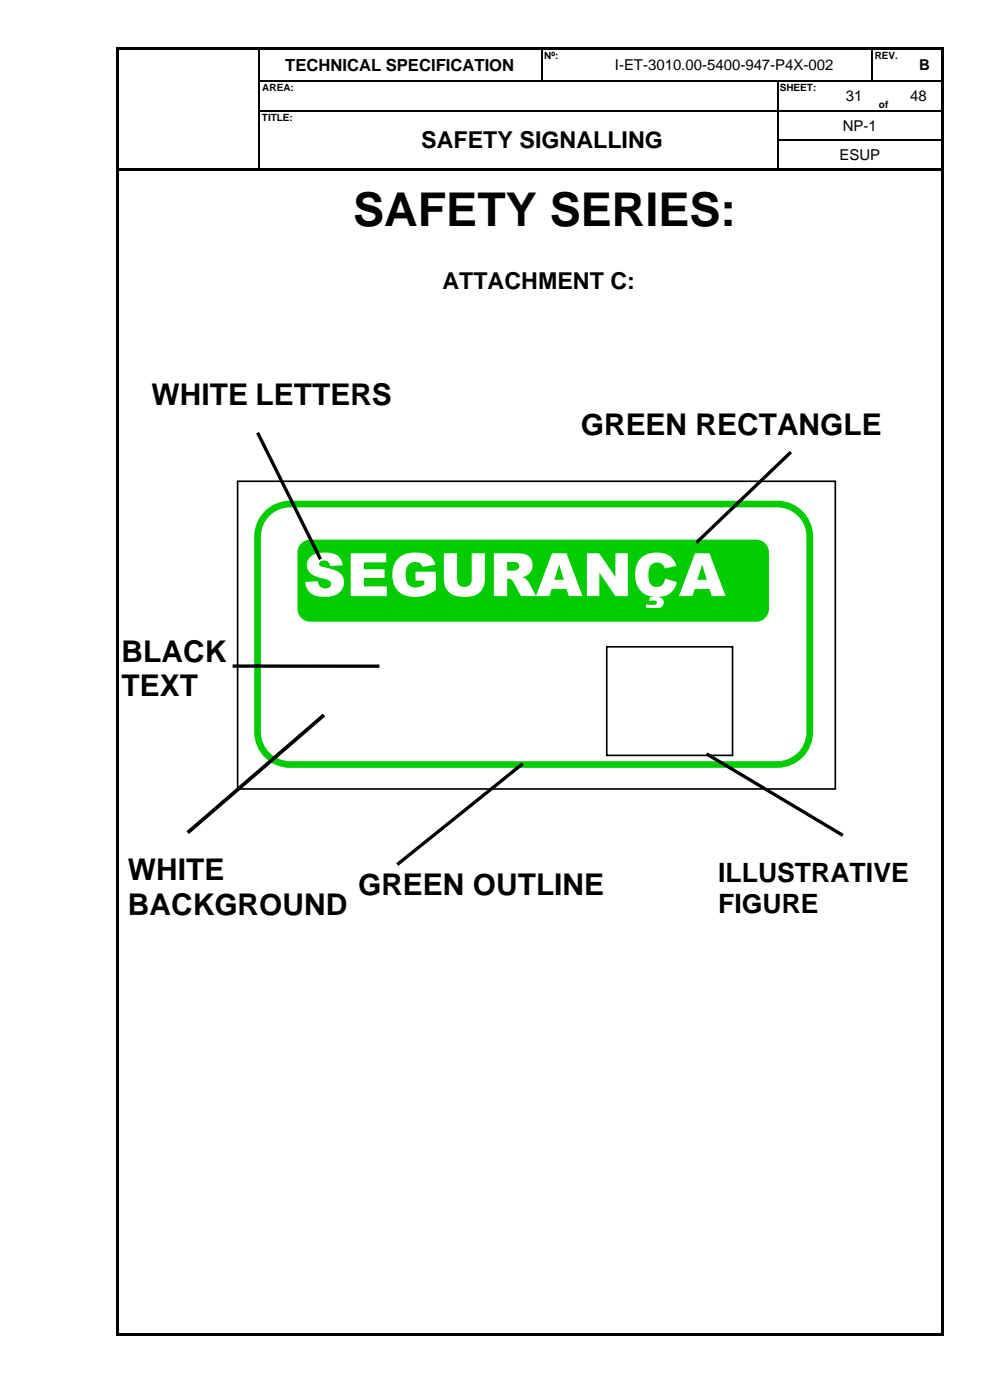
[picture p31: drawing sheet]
<svg xmlns="http://www.w3.org/2000/svg" width="210mm" height="297mm" viewBox="0 0 210 297" stroke-linecap="round" stroke-linejoin="round" font-family="sans-serif">
<defs><g id="words">
<text font-size="12.7" fill="#fff" x="64.3" y="126.5">SEGURANÇA</text>
<text font-size="9.9" x="74.9" y="48">SAFETY SERIES:</text>
<g font-size="6.3">
<text x="32.2" y="86">WHITE LETTERS</text>
<text x="123.2" y="92.2">GREEN RECTANGLE</text>
<text x="25.8" y="140.3">BLACK</text>
<text x="25.8" y="147.7">TEXT</text>
<text x="27.1" y="186.8">WHITE</text>
<text x="76" y="189.9">GREEN OUTLINE</text>
<text x="27.1" y="194.1">BACKGROUND</text>
</g>
<g font-size="5.7">
<text x="152.4" y="187.2">ILLUSTRATIVE</text>
<text x="152.4" y="193.7">FIGURE</text>
</g>
<g font-size="4.9">
<text x="89.4" y="31.5">SAFETY SIGNALLING</text>
<text x="93.9" y="61.4">ATTACHMENT C:</text>
</g>
<text font-size="3.5" x="60.5" y="15">TECHNICAL SPECIFICATION</text>
<g font-size="3.2">
<text x="130.4" y="14.9">I-ET-3010.00-5400-947-P4X-002</text>
<text x="195" y="14.9">B</text>
<text x="179.4" y="21.4">31</text>
<text x="193.1" y="21.4">48</text>
<text x="178.8" y="27.7">NP-1</text>
<text x="178.1" y="34">ESUP</text>
</g>
<g font-size="2.1">
<text x="115.5" y="12.5">Nº:</text>
<text x="185.6" y="12.5">REV.</text>
<text x="55.7" y="19.3">AREA:</text>
<text x="165.4" y="19.3">SHEET:</text>
<text x="186.5" y="22.9">of</text>
<text x="55.5" y="25.6">TITLE:</text>
</g>
</g></defs>
<g fill="#000">
<path d="M24.7 10h.5v.5h-.5z" fill-rule="evenodd"/>
<path d="M24.7 10h.5v.5h-.5z" fill-rule="evenodd"/>
<path d="M24.7 10.5h.5v6.5h-.5z" fill-rule="evenodd"/>
<path d="M24.7 17h.5v.3h-.5z" fill-rule="evenodd"/>
<path d="M25.2 10h29.6v.5h-29.6z" fill-rule="evenodd"/>
<path d="M54.8 10h.5v.5h-.5z" fill-rule="evenodd"/>
<path d="M54.8 17h.3v.3h-.3z" fill-rule="evenodd"/>
<path d="M55.3 10h59.5v.5h-59.5z" fill-rule="evenodd"/>
<path d="M114.8 10h.6v.5h-.6z" fill-rule="evenodd"/>
<path d="M114.8 17h.3v.3h-.3z" fill-rule="evenodd"/>
<path d="M115.4 10h7.1v.5h-7.1z" fill-rule="evenodd"/>
<path d="M122.5 10h.5v.5h-.5z" fill-rule="evenodd"/>
<path d="M122.5 17h.2v.3h-.2z" fill-rule="evenodd"/>
<path d="M123 10h61.9v.5h-61.9z" fill-rule="evenodd"/>
<path d="M164.8 17.3h.3z" fill-rule="evenodd"/>
<path d="M164.8 17h.3v.3h-.3z" fill-rule="evenodd"/>
<path d="M177.5 17h.3v.3h-.3z" fill-rule="evenodd"/>
<path d="M184.9 10h.5v.5h-.5z" fill-rule="evenodd"/>
<path d="M184.9 17h.2v.3h-.2z" fill-rule="evenodd"/>
<path d="M185.1 17h.3v.3h-.3z" fill-rule="evenodd"/>
<path d="M185.4 10h7.1v.5h-7.1z" fill-rule="evenodd"/>
<path d="M190 17h.2v.3h-.2z" fill-rule="evenodd"/>
<path d="M192.5 10h.5v.5h-.5z" fill-rule="evenodd"/>
<path d="M192.5 17h.3v.3h-.3z" fill-rule="evenodd"/>
<path d="M193 10h6.8v.5h-6.8z" fill-rule="evenodd"/>
<path d="M199.8 10h.5v.5h-.5z" fill-rule="evenodd"/>
<path d="M199.8 10h.5v.5h-.5z" fill-rule="evenodd"/>
<path d="M199.8 10.5h.5v6.5h-.5z" fill-rule="evenodd"/>
<path d="M199.8 17h.5v.3h-.5z" fill-rule="evenodd"/>
<path d="M24.7 17.3h.5v6h-.5z" fill-rule="evenodd"/>
<path d="M24.7 23.3h.5v.3h-.5z" fill-rule="evenodd"/>
<path d="M24.7 23.6h.5v6h-.5z" fill-rule="evenodd"/>
<path d="M24.7 29.6h.5v.2h-.5z" fill-rule="evenodd"/>
<path d="M24.7 29.8h.5v6h-.5z" fill-rule="evenodd"/>
<path d="M24.7 35.8h.5v.5h-.5z" fill-rule="evenodd"/>
<path d="M25.2 35.8h29.6v.5h-29.6z" fill-rule="evenodd"/>
<path d="M54.8 23.3h.3v.3h-.3z" fill-rule="evenodd"/>
<path d="M54.8 29.6h.3v.2h-.3z" fill-rule="evenodd"/>
<path d="M54.8 35.8h.5v.5h-.5z" fill-rule="evenodd"/>
<path d="M55.3 35.8h10v.5h-10z" fill-rule="evenodd"/>
<path d="M65.3 23.3h.2v.3h-.2z" fill-rule="evenodd"/>
<path d="M65.3 35.8h.5v.5h-.5z" fill-rule="evenodd"/>
<path d="M65.8 35.8h99v.5h-99z" fill-rule="evenodd"/>
<path d="M164.8 23.3h.3v.3h-.3z" fill-rule="evenodd"/>
<path d="M164.8 29.6h.3v.2h-.3z" fill-rule="evenodd"/>
<path d="M164.8 35.8h.6v.5h-.6z" fill-rule="evenodd"/>
<path d="M165.4 35.8h34.4v.5h-34.4z" fill-rule="evenodd"/>
<path d="M177.5 23.3h.3v.3h-.3z" fill-rule="evenodd"/>
<path d="M185 23.3h.2v.3h-.2z" fill-rule="evenodd"/>
<path d="M190 23.3h.2v.3h-.2z" fill-rule="evenodd"/>
<path d="M199.8 17.3h.5v6h-.5z" fill-rule="evenodd"/>
<path d="M199.8 23.3h.5v.3h-.5z" fill-rule="evenodd"/>
<path d="M199.8 23.6h.5v6h-.5z" fill-rule="evenodd"/>
<path d="M199.8 29.6h.5v.2h-.5z" fill-rule="evenodd"/>
<path d="M199.8 29.8h.5v6h-.5z" fill-rule="evenodd"/>
<path d="M199.8 35.8h.5v.5h-.5z" fill-rule="evenodd"/>
<path d="M24.7 36.3h.5v246.6h-.5z" fill-rule="evenodd"/>
<path d="M24.7 282.9h.5v.5h-.5z" fill-rule="evenodd"/>
<path d="M24.7 282.9h.5v.5h-.5z" fill-rule="evenodd"/>
<path d="M25.2 282.9h174.6v.5h-174.6z" fill-rule="evenodd"/>
<path d="M199.8 36.3h.5v246.6h-.5z" fill-rule="evenodd"/>
<path d="M199.8 282.9h.5v.5h-.5z" fill-rule="evenodd"/>
<path d="M199.8 282.9h.5v.5h-.5z" fill-rule="evenodd"/>
</g>
<g fill="none" stroke="#000" stroke-width=".25">
<path d="M54.9 10.5v6.5M54.9 17.3v6M55.1 17.1h59.7M115 10.5v6.5M115.1 17.1h7.4M122.7 17.1h42.1M165 17.3v6M165.1 17.1h12.4M177.8 17.1h7.1M185 10.5v6.5M185.4 17.1h4.6M190.2 17.1h2.3"/>
<path d="M192.8 17.1h7M54.9 23.6v6M54.9 29.8v6M55.1 23.5h10.2M65.5 23.5h99.3M165 23.6v6M165 29.8v6M165.1 23.5h12.4M165.1 29.7h34.7M177.8 23.5h7.2M185.2 23.5h4.8M190.2 23.5h9.6"/>
</g>
<path d="M57 108.6a6.9 6.9 0 0 1 4.5-1.7h103.4a6.9 6.9 0 0 1 6.9 6.9v41.5a6.9 6.9 0 0 1-6.9 6.9h-103.4a6.9 6.9 0 0 1-6.9-6.9v-41.5a6.9 6.9 0 0 1 2.4-5.2z" fill-rule="evenodd" fill="#fff"/>
<path d="M57 108.6a6.9 6.9 0 0 1 4.5-1.7h103.4a6.9 6.9 0 0 1 6.9 6.9v41.5a6.9 6.9 0 0 1-6.9 6.9h-103.4a6.9 6.9 0 0 1-6.9-6.9v-41.5a6.9 6.9 0 0 1 2.4-5.2z" fill="none" stroke="#0c0" stroke-width="1.4"/>
<path d="M64.4 115.8l.9-.5 .5-.1h94.6a2 2 0 0 1 2 2v12a2 2 0 0 1-2 2h-94.6a2 2 0 0 1-2-2v-12l.1-.5z" fill-rule="evenodd" fill="#0c0"/>
<path d="M64.4 115.8l.9-.5 .5-.1h94.6a2 2 0 0 1 2 2v12a2 2 0 0 1-2 2h-94.6a2 2 0 0 1-2-2v-12l.1-.5z" fill="none" stroke="#0c0" stroke-width="1.4"/>
<path d="M54.6 91.8l13.4 26.9M167.8 95.9l-20 19.2M49.4 141.3h31.1M149.9 159.9l28.9 17.3M110.9 162l-26.6 21.4" fill="none" stroke="#000" stroke-width=".71" stroke-linecap="butt"/>
<path d="M50.4 102.1h126.8v65.3h-126.8zM128.7 137.2h26.7v23.1h-26.7z" fill="none" stroke="#000" stroke-width=".35"/>
<path d="M68.8 151.7l-29 25" fill="none" stroke="#000" stroke-width=".79" stroke-linecap="butt"/>
<use href="#words"/>
</svg>
